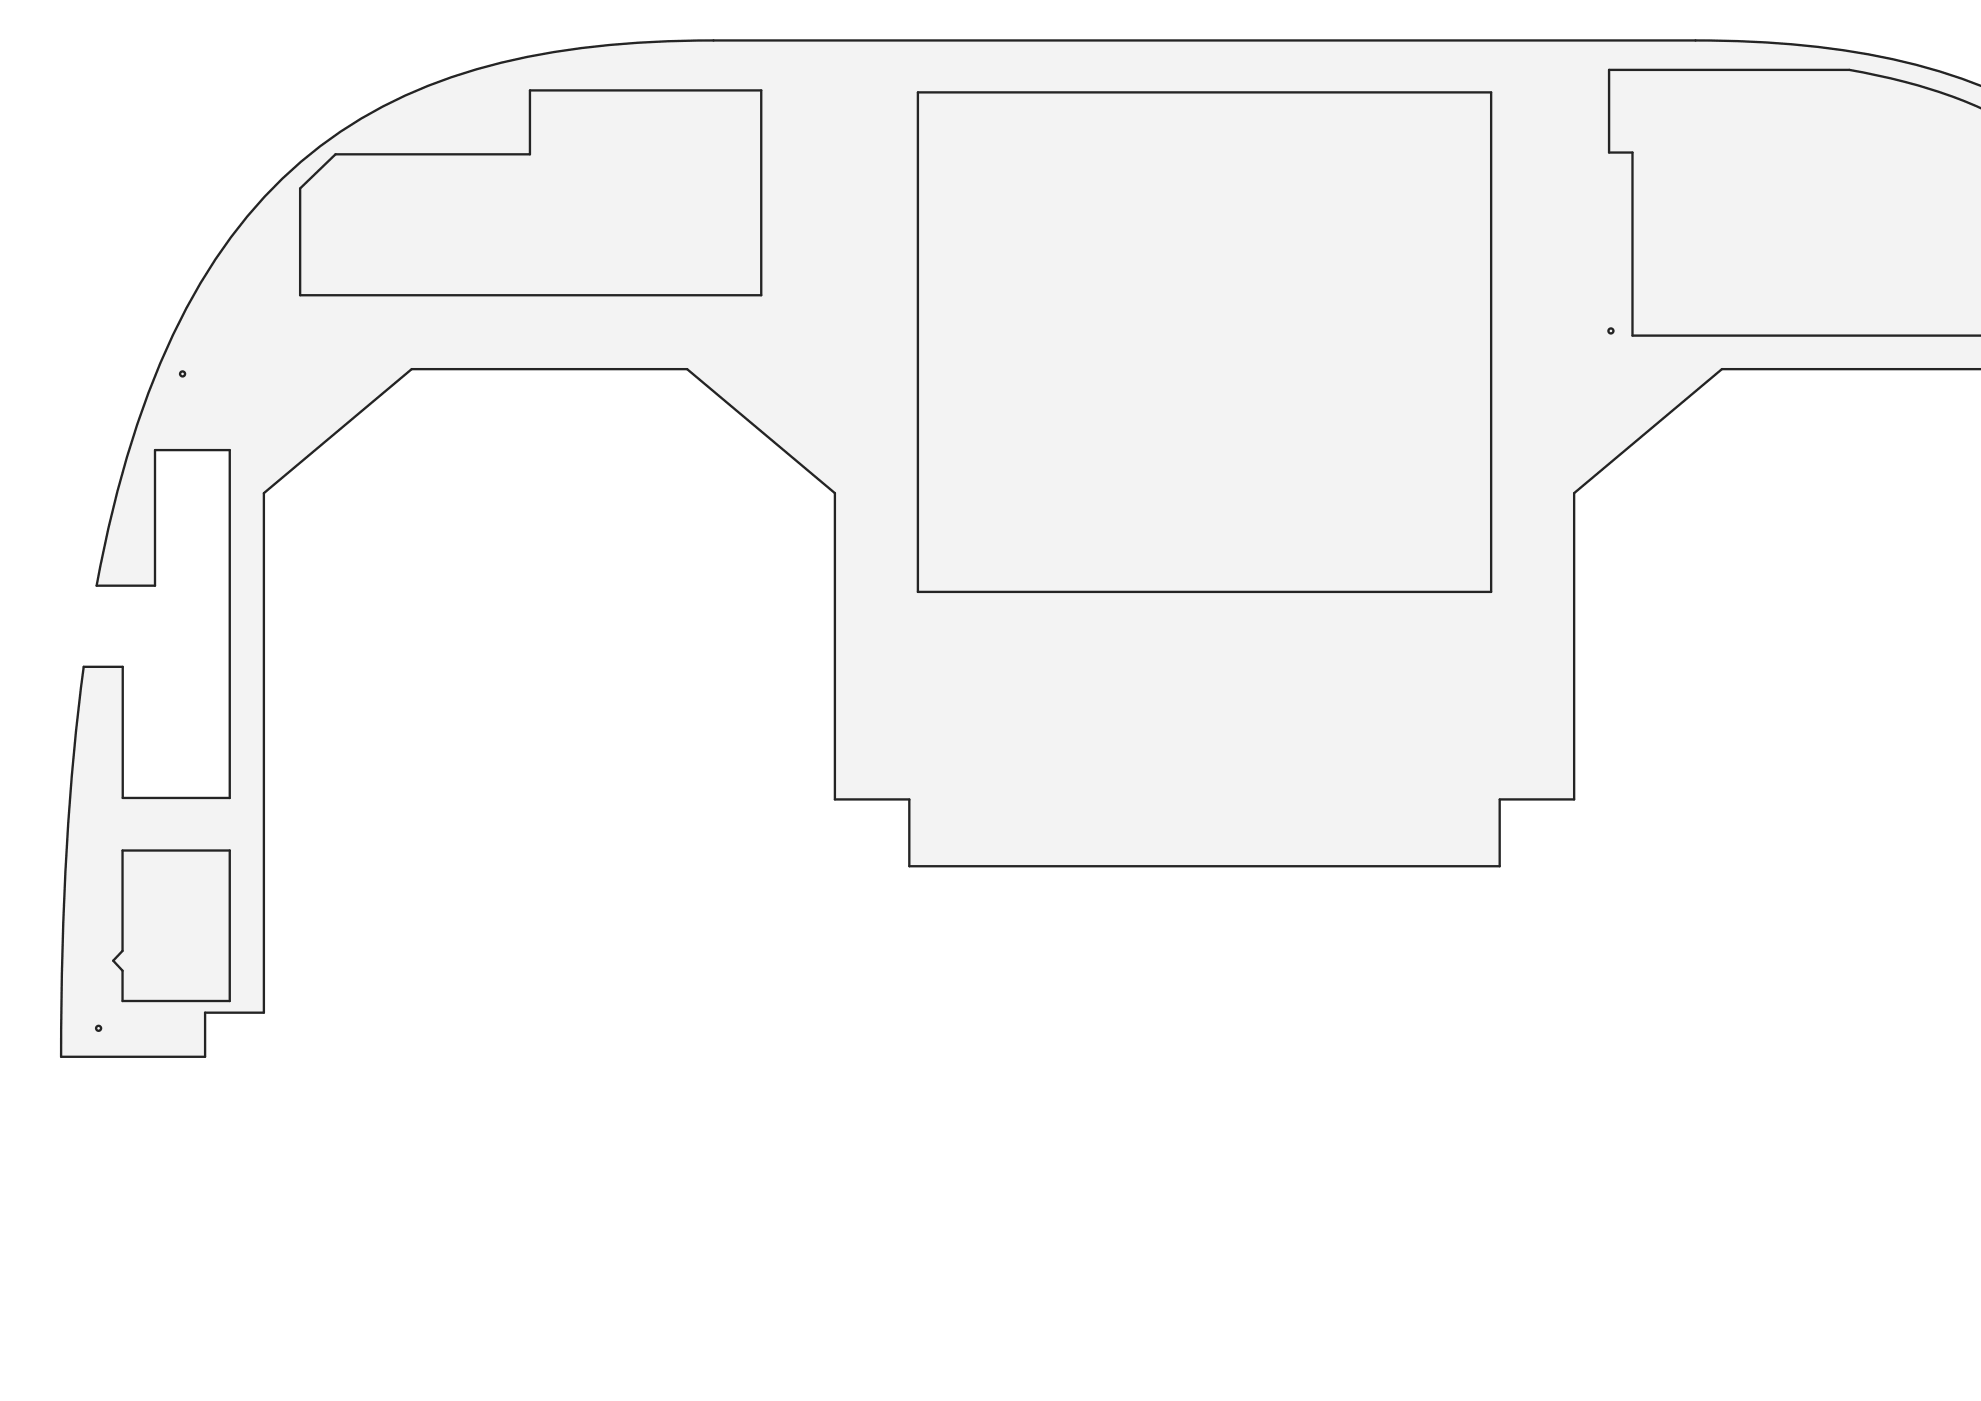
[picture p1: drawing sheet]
<svg xmlns="http://www.w3.org/2000/svg" width="594mm" height="420mm" viewBox="0 0 594 420" stroke-linecap="round" stroke-linejoin="round" font-family="sans-serif">
<g fill="#f1f3f5">
<path d="M85.6 52.7a137.8 137.8 0 0 1 61-32.9 262 262 0 0 1 67.4-7.7h294.5a270.4 270.4 0 0 1 62.7 6.5l9.3 2.5 9 2.9 4.6 3.4v289.5v-206.2h-77.7l-44.3 37.2v91.9h-22.4v20h-177v-20h-22.3v-91.9l-44.3-37.2h-82.6l-44.4 37.2v155.8h-17.6v13.2h-43.2a879.5 879.5 0 0 1 6.8-116.9h11.7v39.3h32.1v-104.3h-22.4v40.7h-17.5a325.8 325.8 0 0 1 19.7-68.3 161.8 161.8 0 0 1 36.9-54.7z" fill-rule="evenodd"/>
<path d="M275.3 27.7h171.9v149.8h-171.9z" fill-rule="evenodd"/>
<path d="M482.5 21h72.1a169.4 169.4 0 0 1 38.9 11.2l.6 .5v67.9h-104.5v-54.9h-7.1z" fill-rule="evenodd"/>
<path d="M90 56.5l10.6-10.2h58.3v-19.2h69.4v61.4h-138.3z" fill-rule="evenodd"/>
<path d="M36.7 255.1h32.2v45.1h-32.2v-9.1l-2.7-3 2.7-2.9z" fill-rule="evenodd"/>
<circle cx="29.6" cy="308.4" r=".75"/>
<circle cx="483.1" cy="99.3" r=".75"/>
<circle cx="54.7" cy="112.1" r=".75"/>
</g>
<g fill="none" stroke="#212529" stroke-width=".7">
<path d="M275.3 27.7h171.9v149.8h-171.9zM594.1 25.8a189.8 189.8 0 0 0-52.8-12.1l-10.6-.9-11-.5-11.2-.2h-294.5a262 262 0 0 0-67.4 7.7 136.5 136.5 0 0 0-74.9 48.2 184.4 184.4 0 0 0-27.7 51.3 341.7 341.7 0 0 0-15 56.4h17.5v-40.7h22.4v104.3h-32.1v-39.3h-11.7a879.5 879.5 0 0 0-6.8 116.9h43.2v-13.2h17.6v-155.8l44.4-37.2h82.6l44.3 37.2v91.9h22.3v20h177v-20h22.4v-91.9l44.3-37.2h77.7M594.1 32.4a167 167 0 0 0-39.5-11.4h-72.1v24.7h7.1v54.9h104.5M90 56.5l10.6-10.2h58.3v-19.2h69.4v61.4h-138.3zM36.7 255.1h32.2v45.1h-32.2v-9.1l-2.7-3 2.7-2.9z"/>
<circle cx="483.1" cy="99.3" r=".75"/>
<circle cx="54.7" cy="112.1" r=".75"/>
<circle cx="29.6" cy="308.4" r=".75"/>
</g>
</svg>
